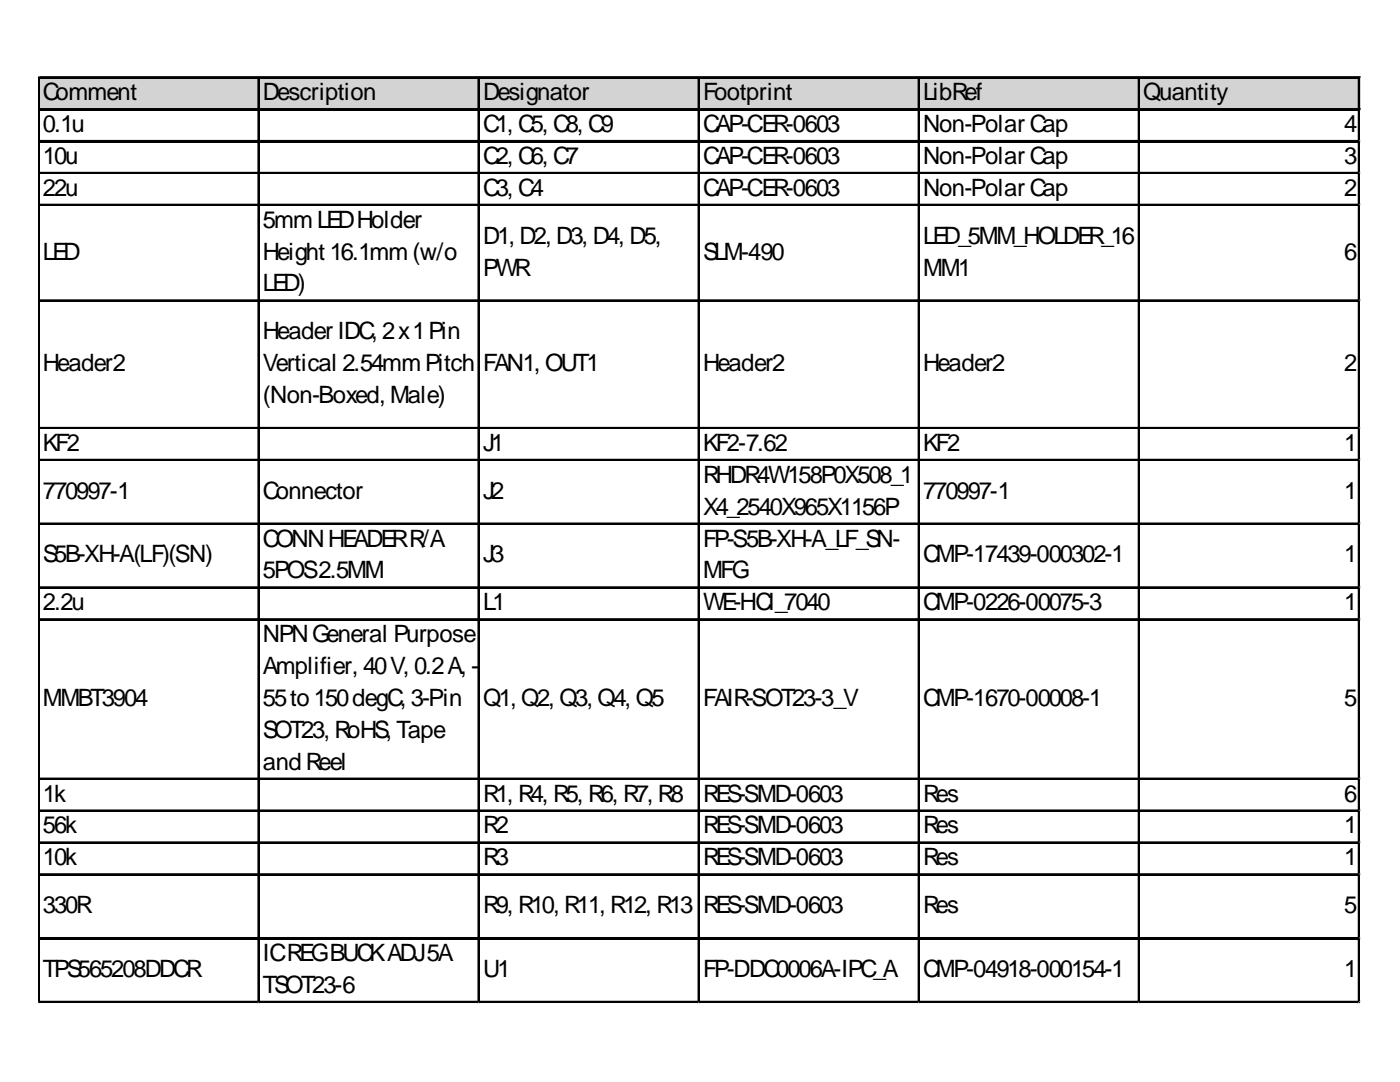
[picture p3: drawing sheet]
<svg xmlns="http://www.w3.org/2000/svg" width="279mm" height="216mm" viewBox="0 0 279 216" stroke-linecap="round" stroke-linejoin="round" font-family="sans-serif">
<defs><g id="words">
<g font-size="4.8">
<text x="8.6" y="20">Comment</text>
<text x="52.5" y="20">Description</text>
<text x="96.4" y="20">Designator</text>
<text x="140.3" y="20">Footprint</text>
<text x="184.2" y="20">LibRef</text>
<text x="228.2" y="20">Quantity</text>
<text x="8.6" y="26.4">0.1u</text>
<text x="96.4" y="26.4">C1, C5, C8, C9</text>
<text x="140.3" y="26.4">CAP-CER-0603</text>
<text x="184.2" y="26.4">Non-Polar Cap</text>
<text x="268.3" y="26.4">4</text>
<text x="8.6" y="32.7">10u</text>
<text x="96.4" y="32.7">C2, C6, C7</text>
<text x="140.3" y="32.7">CAP-CER-0603</text>
<text x="184.2" y="32.7">Non-Polar Cap</text>
<text x="268.3" y="32.7">3</text>
<text x="8.6" y="39.1">22u</text>
<text x="96.4" y="39.1">C3, C4</text>
<text x="140.3" y="39.1">CAP-CER-0603</text>
<text x="184.2" y="39.1">Non-Polar Cap</text>
<text x="268.3" y="39.1">2</text>
<text x="52.5" y="45.4">5mmLEDHolder</text>
<text x="8.6" y="51.8">LED</text>
<text x="52.5" y="51.8">Height 16.1mm(w/o</text>
<text x="96.4" y="48.6">D1, D2, D3, D4, D5,</text>
<text x="140.3" y="51.8">SLM-490</text>
<text x="184.2" y="48.6">LED_5MM_HOLDER_16</text>
<text x="268.3" y="51.8">6</text>
<text x="52.5" y="58.2">LED)</text>
<text x="96.4" y="55">PWR</text>
<text x="184.2" y="55">MM1</text>
<text x="52.5" y="67.7">Header IDC, 2x1Pin</text>
<text x="8.6" y="74.1">Header2</text>
<text x="52.5" y="74.1">Vertical 2.54mmPitch</text>
<text x="96.4" y="74.1">FAN1, OUT1</text>
<text x="140.3" y="74.1">Header2</text>
<text x="184.2" y="74.1">Header2</text>
<text x="268.3" y="74.1">2</text>
<text x="52.5" y="80.4">(Non-Boxed, Male)</text>
<text x="8.6" y="90">KF2</text>
<text x="96.4" y="90">J1</text>
<text x="140.3" y="90">KF2-7.62</text>
<text x="184.2" y="90">KF2</text>
<text x="268.3" y="90">1</text>
<text x="8.6" y="99.5">770997-1</text>
<text x="52.5" y="99.5">Connector</text>
<text x="96.4" y="99.5">J2</text>
<text x="140.3" y="96.3">RHDR4W158P0X508_1</text>
<text x="184.2" y="99.5">770997-1</text>
<text x="268.3" y="99.5">1</text>
<text x="140.3" y="102.7">X4_2540X965X1156P</text>
<text x="8.6" y="112.2">S5B-XH-A(LF)(SN)</text>
<text x="52.5" y="109.1">CONNHEADERR/A</text>
<text x="96.4" y="112.2">J3</text>
<text x="140.3" y="109.1">FP-S5B-XH-A_LF_SN-</text>
<text x="184.2" y="112.2">CMP-17439-000302-1</text>
<text x="268.3" y="112.2">1</text>
<text x="52.5" y="115.4">5POS2.5MM</text>
<text x="140.3" y="115.4">MFG</text>
<text x="8.6" y="121.8">2.2u</text>
<text x="96.4" y="121.8">L1</text>
<text x="140.3" y="121.8">WE-HCI_7040</text>
<text x="184.2" y="121.8">CMP-0226-00075-3</text>
<text x="268.3" y="121.8">1</text>
<text x="52.5" y="128.1">NPNGeneral Purpose</text>
<text x="52.5" y="134.5">Amplifier, 40V, 0.2A, -</text>
<text x="8.6" y="140.9">MMBT3904</text>
<text x="52.5" y="140.9">55to 150degC, 3-Pin</text>
<text x="96.4" y="140.9">Q1, Q2, Q3, Q4, Q5</text>
<text x="140.3" y="140.9">FAIR-SOT23-3_V</text>
<text x="184.2" y="140.9">CMP-1670-00008-1</text>
<text x="268.3" y="140.9">5</text>
<text x="52.5" y="147.2">SOT23, RoHS, Tape</text>
<text x="52.5" y="153.6">and Reel</text>
<text x="8.6" y="160">1k</text>
<text x="96.4" y="160">R1, R4, R5, R6, R7, R8</text>
<text x="140.3" y="160">RES-SMD-0603</text>
<text x="184.2" y="160">Res</text>
<text x="268.3" y="160">6</text>
<text x="8.6" y="166.3">56k</text>
<text x="96.4" y="166.3">R2</text>
<text x="140.3" y="166.3">RES-SMD-0603</text>
<text x="184.2" y="166.3">Res</text>
<text x="268.3" y="166.3">1</text>
<text x="8.6" y="172.7">10k</text>
<text x="96.4" y="172.7">R3</text>
<text x="140.3" y="172.7">RES-SMD-0603</text>
<text x="184.2" y="172.7">Res</text>
<text x="268.3" y="172.7">1</text>
<text x="8.6" y="182.2">330R</text>
<text x="96.4" y="182.2">R9, R10, R11, R12, R13</text>
<text x="140.3" y="182.2">RES-SMD-0603</text>
<text x="184.2" y="182.2">Res</text>
<text x="268.3" y="182.2">5</text>
<text x="52.5" y="191.8">ICREGBUCKADJ5A</text>
<text x="8.6" y="194.9">TPS565208DDCR</text>
<text x="96.4" y="194.9">U1</text>
<text x="140.3" y="194.9">FP-DDC0006A-IPC_A</text>
<text x="184.2" y="194.9">CMP-04918-000154-1</text>
<text x="268.3" y="194.9">1</text>
<text x="52.5" y="198.1">TSOT23-6</text>
</g>
</g></defs>
<path d="M7.9 15.6h263.6v6.4h-263.6z" fill="#d3d3d3"/>
<g fill="none" stroke="#000" stroke-width=".32">
<path d="M7.6 15.4v184.8M7.8 15.4v184.8M7.9 15.4h263.5M7.9 15.5h263.5M51.5 15.7v184.5M51.7 15.7v184.5M95.4 15.7v184.5M95.6 15.7v184.5M139.4 15.7v184.5M139.5 15.7v184.5M183.3 15.7v184.5M183.4 15.7v184.5"/>
<path d="M227.2 15.7v184.5M227.4 15.7v184.5M271.1 15.7v184.5M271.3 15.7v184.5M7.9 21.7h263.5M7.9 21.9h263.5M7.9 28.1h263.5M7.9 28.2h263.5M7.9 34.4h263.5M7.9 34.6h263.5M7.9 40.8h263.5M7.9 41h263.5"/>
<path d="M7.9 59.9h263.5M7.9 60h263.5M7.9 85.3h263.5M7.9 85.5h263.5M7.9 91.7h263.5M7.9 91.9h263.5M7.9 104.4h263.5M7.9 104.6h263.5M7.9 117.1h263.5M7.9 117.3h263.5M7.9 123.5h263.5M7.9 123.7h263.5"/>
<path d="M7.9 155.3h263.5M7.9 155.5h263.5M7.9 161.7h263.5M7.9 161.8h263.5M7.9 168h263.5M7.9 168.2h263.5M7.9 174.4h263.5M7.9 174.6h263.5M7.9 187.1h263.5M7.9 187.3h263.5M7.9 199.9h263.5M7.9 200h263.5"/>
</g>
<path d="M7.6 200.2h.1" fill="none" stroke="#e0e0e0" stroke-width=".32"/>
<path d="M7.6 200.2h.3z" fill="#e0e0e0"/>
<path d="M51.5 200.2h.1" fill="none" stroke="#e0e0e0" stroke-width=".32"/>
<path d="M51.5 200.2h.3z" fill="#e0e0e0"/>
<path d="M95.4 200.2h.1" fill="none" stroke="#e0e0e0" stroke-width=".32"/>
<path d="M95.4 200.2h.4z" fill="#e0e0e0"/>
<path d="M139.4 200.2h.1" fill="none" stroke="#e0e0e0" stroke-width=".32"/>
<path d="M139.4 200.2h.3z" fill="#e0e0e0"/>
<path d="M183.3 200.2h.1" fill="none" stroke="#e0e0e0" stroke-width=".32"/>
<path d="M183.3 200.2h.3z" fill="#e0e0e0"/>
<path d="M227.2 200.2h.1" fill="none" stroke="#e0e0e0" stroke-width=".32"/>
<path d="M227.2 200.2h.3z" fill="#e0e0e0"/>
<path d="M271.1 200.2h.1" fill="none" stroke="#e0e0e0" stroke-width=".32"/>
<path d="M271.1 200.2h.3z" fill="#e0e0e0"/>
<path d="M271.4 28.1h.1" fill="none" stroke="#e0e0e0" stroke-width=".32"/>
<path d="M271.4 28.1l.1 .3z" fill="#e0e0e0"/>
<path d="M271.4 34.4h.1" fill="none" stroke="#e0e0e0" stroke-width=".32"/>
<path d="M271.4 34.4l.1 .4z" fill="#e0e0e0"/>
<path d="M271.4 40.8h.1" fill="none" stroke="#e0e0e0" stroke-width=".32"/>
<path d="M271.4 40.8l.1 .3z" fill="#e0e0e0"/>
<path d="M271.4 59.9h.1" fill="none" stroke="#e0e0e0" stroke-width=".32"/>
<path d="M271.4 59.9l.1 .3z" fill="#e0e0e0"/>
<path d="M271.4 85.3h.1" fill="none" stroke="#e0e0e0" stroke-width=".32"/>
<path d="M271.4 85.3l.1 .4z" fill="#e0e0e0"/>
<path d="M271.4 91.7h.1" fill="none" stroke="#e0e0e0" stroke-width=".32"/>
<path d="M271.4 91.7l.1 .3z" fill="#e0e0e0"/>
<path d="M271.4 104.4h.1" fill="none" stroke="#e0e0e0" stroke-width=".32"/>
<path d="M271.4 104.4l.1 .3z" fill="#e0e0e0"/>
<path d="M271.4 117.1h.1" fill="none" stroke="#e0e0e0" stroke-width=".32"/>
<path d="M271.4 117.1l.1 .4z" fill="#e0e0e0"/>
<path d="M271.4 123.5h.1" fill="none" stroke="#e0e0e0" stroke-width=".32"/>
<path d="M271.4 123.5l.1 .3z" fill="#e0e0e0"/>
<path d="M271.4 155.3h.1" fill="none" stroke="#e0e0e0" stroke-width=".32"/>
<path d="M271.4 155.3l.1 .3z" fill="#e0e0e0"/>
<path d="M271.4 161.7h.1" fill="none" stroke="#e0e0e0" stroke-width=".32"/>
<path d="M271.4 161.7l.1 .3z" fill="#e0e0e0"/>
<path d="M271.4 168h.1" fill="none" stroke="#e0e0e0" stroke-width=".32"/>
<path d="M271.4 168l.1 .4z" fill="#e0e0e0"/>
<path d="M271.4 174.4h.1" fill="none" stroke="#e0e0e0" stroke-width=".32"/>
<path d="M271.4 174.4l.1 .3z" fill="#e0e0e0"/>
<path d="M271.4 187.1h.1" fill="none" stroke="#e0e0e0" stroke-width=".32"/>
<path d="M271.4 187.1l.1 .3z" fill="#e0e0e0"/>
<path d="M271.4 199.9h.1" fill="none" stroke="#e0e0e0" stroke-width=".32"/>
<path d="M271.4 199.9l.1 .3z" fill="#e0e0e0"/>
<use href="#words"/>
</svg>
